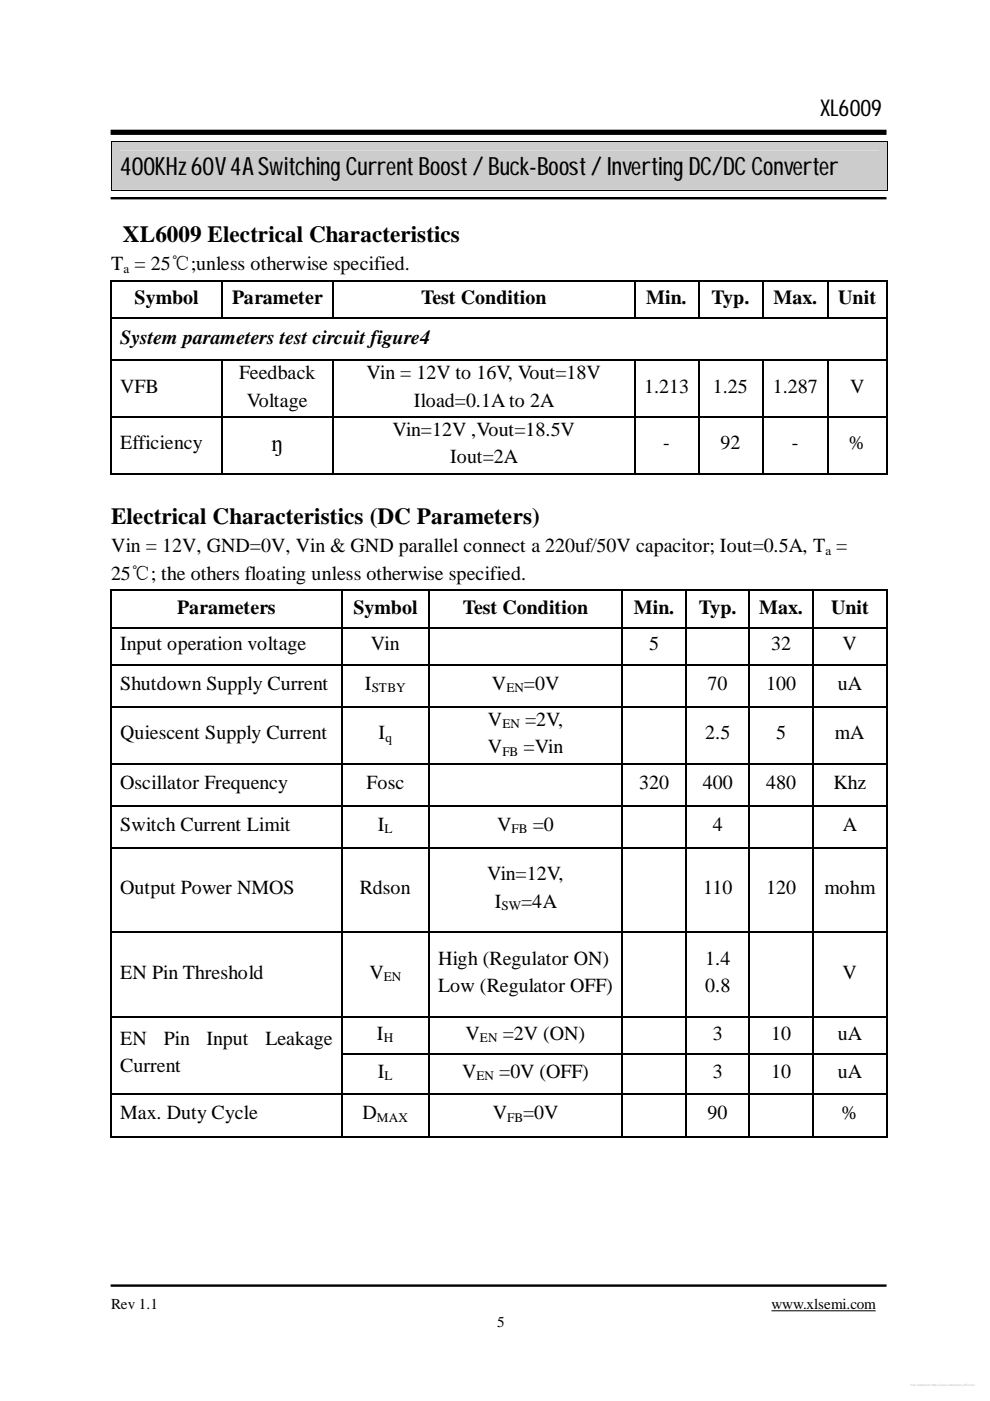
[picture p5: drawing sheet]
<svg xmlns="http://www.w3.org/2000/svg" width="210mm" height="297mm" viewBox="0 0 210 297" stroke-linecap="round" stroke-linejoin="round" font-family="sans-serif">
<defs><g id="words">
<text font-size="5.3" x="25.5" y="37.1">400KHz60V4ASwitchingCurrentBoost/ Buck-Boost/ InvertingDC/DCConverter</text>
<g font-size="4.9">
<text x="173.9" y="24.5">XL6009</text>
<text x="26.1" y="51.3">XL6009 Electrical Characteristics</text>
<text x="57.6" y="95.5">ŋ</text>
<text x="23.5" y="111.1">Electrical Characteristics (DC Parameters)</text>
</g>
<g font-size="4.2">
<text x="23.5" y="57.3">T = 25℃;unless otherwise specified.</text>
<text x="28.5" y="64.5">Symbol</text>
<text x="49.2" y="64.5">Parameter</text>
<text x="89.3" y="64.5">Test Condition</text>
<text x="137" y="64.5">Min.</text>
<text x="150.9" y="64.5">Typ.</text>
<text x="164" y="64.5">Max.</text>
<text x="177.7" y="64.5">Unit</text>
<text x="25.5" y="72.9">System parameters test circuit figure4</text>
<text x="25.5" y="83.3">VFB</text>
<text x="50.7" y="80.4">Feedback</text>
<text x="77.7" y="80.4">Vin = 12V to 16V, Vout=18V</text>
<text x="136.6" y="83.3">1.213</text>
<text x="151.1" y="83.3">1.25</text>
<text x="163.8" y="83.3">1.287</text>
<text x="180.3" y="83.3">V</text>
<text x="52.3" y="86.2">Voltage</text>
<text x="87.7" y="86.2">Iload=0.1A to 2A</text>
<text x="25.5" y="95.3">Efficiency</text>
<text x="83.2" y="92.4">Vin=12V ,Vout=18.5V</text>
<text x="140.6" y="95.3">-</text>
<text x="152.7" y="95.3">92</text>
<text x="167.9" y="95.3">-</text>
<text x="180" y="95.3">%</text>
<text x="95.4" y="98.2">Iout=2A</text>
<text x="23.5" y="117.1">Vin = 12V, GND=0V, Vin &amp; GND parallel connect a 220uf/50V capacitor; Iout=0.5A, T =</text>
<text x="23.5" y="123">25℃; the others floating unless otherwise specified.</text>
<text x="37.6" y="130.1">Parameters</text>
<text x="74.9" y="130.1">Symbol</text>
<text x="98.1" y="130.1">Test Condition</text>
<text x="134.4" y="130.1">Min.</text>
<text x="148.2" y="130.1">Typ.</text>
<text x="161" y="130.1">Max.</text>
<text x="176.2" y="130.1">Unit</text>
<text x="25.5" y="137.9">Input operation voltage</text>
<text x="78.7" y="137.9">Vin</text>
<text x="137.7" y="137.9">5</text>
<text x="163.5" y="137.9">32</text>
<text x="178.6" y="137.9">V</text>
<text x="25.5" y="146.2">Shutdown Supply Current</text>
<text x="77.4" y="146.2">I</text>
<text x="104.3" y="146.2">V</text>
<text x="111.1" y="146.2">=0V</text>
<text x="150" y="146.2">70</text>
<text x="162.5" y="146.2">100</text>
<text x="177.6" y="146.2">uA</text>
<text x="103.5" y="153.9">V</text>
<text x="111.3" y="153.9">=2V,</text>
<text x="25.5" y="156.7">Quiescent Supply Current</text>
<text x="80.3" y="156.7">I</text>
<text x="103.5" y="159.7">V</text>
<text x="111" y="159.7">=Vin</text>
<text x="149.5" y="156.7">2.5</text>
<text x="164.6" y="156.7">5</text>
<text x="177" y="156.7">mA</text>
<text x="25.5" y="167.2">Oscillator Frequency</text>
<text x="77.7" y="167.2">Fosc</text>
<text x="135.6" y="167.2">320</text>
<text x="149" y="167.2">400</text>
<text x="162.5" y="167.2">480</text>
<text x="176.7" y="167.2">Khz</text>
<text x="25.5" y="176.1">Switch Current Limit</text>
<text x="80.1" y="176.1">I</text>
<text x="105.4" y="176.1">V</text>
<text x="112.9" y="176.1">=0</text>
<text x="151.1" y="176.1">4</text>
<text x="178.7" y="176.1">A</text>
<text x="25.5" y="189.6">Output Power NMOS</text>
<text x="76.3" y="189.6">Rdson</text>
<text x="103.3" y="186.6">Vin=12V,</text>
<text x="149.1" y="189.6">110</text>
<text x="162.5" y="189.6">120</text>
<text x="174.8" y="189.6">mohm</text>
<text x="104.9" y="192.5">I</text>
<text x="110.5" y="192.5">=4A</text>
<text x="25.5" y="207.5">EN Pin Threshold</text>
<text x="78.3" y="207.5">V</text>
<text x="92.9" y="204.5">High (Regulator ON)</text>
<text x="149.5" y="204.5">1.4</text>
<text x="178.6" y="207.5">V</text>
<text x="92.9" y="210.3">Low (Regulator OFF)</text>
<text x="149.5" y="210.3">0.8</text>
<text x="25.5" y="221.5">EN</text>
<text x="34.7" y="221.5">Pin</text>
<text x="43.8" y="221.5">Input</text>
<text x="56.3" y="221.5">Leakage</text>
<text x="79.9" y="220.4">I</text>
<text x="98.7" y="220.4">V</text>
<text x="106.6" y="220.4">=2V (ON)</text>
<text x="151.1" y="220.4">3</text>
<text x="163.5" y="220.4">10</text>
<text x="177.6" y="220.4">uA</text>
<text x="25.5" y="227.4">Current</text>
<text x="80.1" y="228.5">I</text>
<text x="98" y="228.5">V</text>
<text x="105.8" y="228.5">=0V (OFF)</text>
<text x="151.1" y="228.5">3</text>
<text x="163.5" y="228.5">10</text>
<text x="177.6" y="228.5">uA</text>
<text x="25.5" y="237.3">Max. Duty Cycle</text>
<text x="76.9" y="237.3">D</text>
<text x="104.5" y="237.3">V</text>
<text x="110.9" y="237.3">=0V</text>
<text x="150" y="237.3">90</text>
<text x="178.4" y="237.3">%</text>
</g>
<g font-size="3.2">
<text x="23.5" y="277.6">Rev 1.1</text>
<text x="105.4" y="281.3">5</text>
<text x="163.6" y="277.6">www.xlsemi.com</text>
</g>
<g font-size="2.8">
<text x="26.2" y="57.9">a</text>
<text x="175" y="117.6">a</text>
<text x="78.8" y="146.8">STBY</text>
<text x="107.4" y="146.8">EN</text>
<text x="106.5" y="154.4">EN</text>
<text x="81.7" y="157.3">q</text>
<text x="106.5" y="160.2">FB</text>
<text x="81.5" y="176.6">L</text>
<text x="108.5" y="176.6">FB</text>
<text x="106.3" y="193">SW</text>
<text x="81.4" y="208">EN</text>
<text x="81.4" y="220.9">H</text>
<text x="101.8" y="220.9">EN</text>
<text x="81.5" y="229.1">L</text>
<text x="101" y="229.1">EN</text>
<text x="79.9" y="237.9">MAX</text>
<text x="107.5" y="237.9">FB</text>
</g>
</g></defs>
<g fill="#ccc">
<path d="M23.6 30.1h164.5v10.1h-164.5z"/>
<path d="M25.5 31.9h160.9v6.4h-160.9z"/>
</g>
<g fill="#000">
<path d="M23.5 29.9h.1v.2h-.1zM188.1 29.9h.2v.2h-.2zM23.4 59.4h.3v.3h-.3zM23.5 40.2h.1v.2h-.1zM46.9 59.4h.3v.3h-.3zM70.4 59.4h.3v.3h-.3zM134.5 59.4h.3v.3h-.3zM148 59.4h.3v.3h-.3zM161.5 59.4h.4v.3h-.4zM175.4 59.4h.4v.3h-.4zM187.9 59.4h.3v.3h-.3zM188.1 40.2h.2v.2h-.2z"/>
<path d="M23.4 67.3h.3v.4h-.3zM23.4 76.2h.3v.4h-.3zM46.9 67.3h.3v.4h-.3zM46.9 76.2h.3v.4h-.3zM70.4 67.3h.3v.4h-.3zM70.4 76.2h.3v.4h-.3zM134.5 67.3h.3v.4h-.3zM134.5 76.2h.3v.4h-.3zM148 67.3h.3v.4h-.3zM148 76.2h.3v.4h-.3zM161.5 67.3h.4v.4h-.4zM161.5 76.2h.4v.4h-.4z"/>
<path d="M175.4 67.3h.4v.4h-.4zM175.4 76.2h.4v.4h-.4zM187.9 67.3h.3v.4h-.3zM187.9 76.2h.3v.4h-.3zM23.4 88.3h.3v.3h-.3zM46.9 88.3h.3v.3h-.3zM70.4 88.3h.3v.3h-.3zM134.5 88.3h.3v.3h-.3zM148 88.3h.3v.3h-.3zM161.5 88.3h.4v.3h-.4zM175.4 88.3h.4v.3h-.4zM187.9 88.3h.3v.3h-.3z"/>
<path d="M23.4 100.4h.3v.3h-.3zM46.9 100.4h.3v.3h-.3zM70.4 100.4h.3v.3h-.3zM134.5 100.4h.3v.3h-.3zM148 100.4h.3v.3h-.3zM161.5 100.4h.4v.3h-.4zM175.4 100.4h.4v.3h-.4zM187.9 100.4h.3v.3h-.3zM23.4 125h.3v.3h-.3zM23.4 133h.3v.3h-.3zM72.3 125h.3v.3h-.3zM72.3 133h.3v.3h-.3z"/>
<path d="M90.8 125h.3v.3h-.3zM90.8 133h.3v.3h-.3zM131.7 125h.4v.3h-.4zM131.7 133h.4v.3h-.4zM145.4 125h.3v.3h-.3zM145.4 133h.3v.3h-.3zM158.7 125h.3v.3h-.3zM158.7 133h.3v.3h-.3zM172.3 125h.3v.3h-.3zM172.3 133h.3v.3h-.3zM187.8 125h.3v.3h-.3zM187.8 133h.3v.3h-.3z"/>
<path d="M23.4 140.7h.3v.4h-.3zM23.4 149.7h.3v.4h-.3zM72.3 140.7h.3v.4h-.3zM72.3 149.7h.3v.4h-.3zM90.8 140.7h.3v.4h-.3zM90.8 149.7h.3v.4h-.3zM131.7 140.7h.4v.4h-.4zM131.7 149.7h.4v.4h-.4zM145.4 140.7h.3v.4h-.3zM145.4 149.7h.3v.4h-.3zM158.7 140.7h.3v.4h-.3zM158.7 149.7h.3v.4h-.3z"/>
<path d="M172.3 140.7h.3v.4h-.3zM172.3 149.7h.3v.4h-.3zM187.8 140.7h.3v.4h-.3zM187.8 149.7h.3v.4h-.3zM23.4 161.7h.3v.4h-.3zM23.4 170.6h.3v.4h-.3zM23.4 179.6h.3v.3h-.3zM72.3 161.7h.3v.4h-.3zM72.3 170.6h.3v.4h-.3zM72.3 179.6h.3v.3h-.3zM90.8 161.7h.3v.4h-.3zM90.8 170.6h.3v.4h-.3z"/>
<path d="M90.8 179.6h.3v.3h-.3zM131.7 161.7h.4v.4h-.4zM131.7 170.6h.4v.4h-.4zM131.7 179.6h.4v.3h-.4zM145.4 161.7h.3v.4h-.3zM145.4 170.6h.3v.4h-.3zM145.4 179.6h.3v.3h-.3zM158.7 161.7h.3v.4h-.3zM158.7 170.6h.3v.4h-.3zM158.7 179.6h.3v.3h-.3zM172.3 161.7h.3v.4h-.3zM172.3 170.6h.3v.4h-.3z"/>
<path d="M172.3 179.6h.3v.3h-.3zM187.8 161.7h.3v.4h-.3zM187.8 170.6h.3v.4h-.3zM187.8 179.6h.3v.3h-.3zM23.4 197.5h.3v.3h-.3zM72.3 197.5h.3v.3h-.3zM90.8 197.5h.3v.3h-.3zM131.7 197.5h.4v.3h-.4zM145.4 197.5h.3v.3h-.3zM158.7 197.5h.3v.3h-.3zM172.3 197.5h.3v.3h-.3zM187.8 197.5h.3v.3h-.3z"/>
<path d="M23.4 215.4h.3v.4h-.3zM72.3 215.4h.3v.4h-.3zM90.8 215.4h.3v.4h-.3zM131.7 215.4h.4v.4h-.4zM145.4 215.4h.3v.4h-.3zM158.7 215.4h.3v.4h-.3zM172.3 215.4h.3v.4h-.3zM187.8 215.4h.3v.4h-.3zM23.4 223.3h.3v.3h-.3zM23.4 231.8h.3v.3h-.3zM72.3 223.3h.3v.3h-.3zM72.3 231.8h.3v.3h-.3z"/>
<path d="M90.8 223.3h.3v.3h-.3zM90.8 231.8h.3v.3h-.3zM131.7 223.3h.4v.3h-.4zM131.7 231.8h.4v.3h-.4zM145.4 223.3h.3v.3h-.3zM145.4 231.8h.3v.3h-.3zM158.7 223.3h.3v.3h-.3zM158.7 231.8h.3v.3h-.3zM172.3 223.3h.3v.3h-.3zM172.3 231.8h.3v.3h-.3zM187.8 223.3h.3v.3h-.3zM187.8 231.8h.3v.3h-.3z"/>
<path d="M23.4 240.8h.3v.4h-.3zM72.3 240.8h.3v.4h-.3zM90.8 240.8h.3v.4h-.3zM131.7 240.8h.4v.4h-.4zM145.4 240.8h.3v.4h-.3zM158.7 240.8h.3v.4h-.3zM172.3 240.8h.3v.4h-.3zM187.8 240.8h.3v.4h-.3z"/>
</g>
<path d="M23.5 30.1v10.1M23.6 30h164.5M188.2 30.1v10.1M23.6 40.3h164.5M163.6 277.9h22.1" fill="none" stroke="#000" stroke-width=".21"/>
<path d="M23.5 28.1h164.5" fill="none" stroke="#000" stroke-width="1.1" stroke-linecap="butt"/>
<path d="M23.5 42h164.5M23.5 272.6h164.5" fill="none" stroke="#000" stroke-width=".51"/>
<g fill="none" stroke="#000" stroke-width=".34">
<path d="M23.5 59.7v7.6M23.7 59.5h23.2M47.1 59.7v7.6M47.2 59.5h23.2M70.5 59.7v7.6M70.7 59.5h63.8M134.6 59.7v7.6M134.8 59.5h13.2M148.2 59.7v7.6M148.3 59.5h13.2M161.7 59.7v7.6M161.9 59.5h13.5"/>
<path d="M175.6 59.7v7.6M175.8 59.5h12.1M188 59.7v7.6M23.5 67.7v8.5M23.5 76.6v11.7M23.7 67.5h23.2M23.7 76.4h23.2M47.1 76.6v11.7M47.2 67.5h23.2M47.2 76.4h23.2M70.5 76.6v11.7M70.7 67.5h63.8"/>
<path d="M70.7 76.4h63.8M134.6 76.6v11.7M134.8 67.5h13.2M134.8 76.4h13.2M148.2 76.6v11.7M148.3 67.5h13.2M148.3 76.4h13.2M161.7 76.6v11.7M161.9 67.5h13.5M161.9 76.4h13.5M175.6 76.6v11.7M175.8 67.5h12.1"/>
<path d="M175.8 76.4h12.1M188 67.7v8.5M188 76.6v11.7M23.5 88.6v11.8M23.7 88.4h23.2M47.1 88.6v11.8M47.2 88.4h23.2M70.5 88.6v11.8M70.7 88.4h63.8M134.6 88.6v11.8M134.8 88.4h13.2M148.2 88.6v11.8"/>
<path d="M148.3 88.4h13.2M161.7 88.6v11.8M161.9 88.4h13.5M175.6 88.6v11.8M175.8 88.4h12.1M188 88.6v11.8M23.7 100.5h23.2M47.2 100.5h23.2M70.7 100.5h63.8M134.8 100.5h13.2M148.3 100.5h13.2M161.9 100.5h13.5"/>
<path d="M175.8 100.5h12.1M23.5 125.3v7.7M23.5 133.3v7.4M23.7 125.2h48.6M23.7 133.1h48.6M72.5 125.3v7.7M72.5 133.3v7.4M72.6 125.2h18.2M72.6 133.1h18.2M90.9 125.3v7.7M90.9 133.3v7.4M91.1 125.2h40.6"/>
<path d="M91.1 133.1h40.6M131.9 125.3v7.7M131.9 133.3v7.4M132.1 125.2h13.3M132.1 133.1h13.3M145.5 125.3v7.7M145.5 133.3v7.4M145.7 125.2h13M145.7 133.1h13M158.8 125.3v7.7M158.8 133.3v7.4M159 125.2h13.3"/>
<path d="M159 133.1h13.3M172.5 125.3v7.7M172.5 133.3v7.4M172.6 125.2h15.2M172.6 133.1h15.2M188 125.3v7.7M188 133.3v7.4M23.5 141.1v8.6M23.5 150.1v11.6M23.7 140.9h48.6M23.7 149.9h48.6M72.5 141.1v8.6"/>
<path d="M72.5 150.1v11.6M72.6 140.9h18.2M72.6 149.9h18.2M90.9 141.1v8.6M90.9 150.1v11.6M91.1 140.9h40.6M91.1 149.9h40.6M131.9 141.1v8.6M131.9 150.1v11.6M132.1 140.9h13.3M132.1 149.9h13.3M145.5 141.1v8.6"/>
<path d="M145.5 150.1v11.6M145.7 140.9h13M145.7 149.9h13M158.8 141.1v8.6M158.8 150.1v11.6M159 140.9h13.3M159 149.9h13.3M172.5 141.1v8.6M172.5 150.1v11.6M172.6 140.9h15.2M172.6 149.9h15.2M188 141.1v8.6"/>
<path d="M188 150.1v11.6M23.5 162.1v8.5M23.5 171v8.6M23.5 179.9v17.6M23.7 161.9h48.6M23.7 170.8h48.6M23.7 179.8h48.6M72.5 162.1v8.5M72.5 171v8.6M72.5 179.9v17.6M72.6 161.9h18.2M72.6 170.8h18.2"/>
<path d="M72.6 179.8h18.2M90.9 162.1v8.5M90.9 171v8.6M90.9 179.9v17.6M91.1 161.9h40.6M91.1 170.8h40.6M91.1 179.8h40.6M131.9 162.1v8.5M131.9 171v8.6M131.9 179.9v17.6M132.1 161.9h13.3M132.1 170.8h13.3"/>
<path d="M132.1 179.8h13.3M145.5 162.1v8.5M145.5 171v8.6M145.5 179.9v17.6M145.7 161.9h13M145.7 170.8h13M145.7 179.8h13M158.8 162.1v8.5M158.8 171v8.6M158.8 179.9v17.6M159 161.9h13.3M159 170.8h13.3"/>
<path d="M159 179.8h13.3M172.5 162.1v8.5M172.5 171v8.6M172.5 179.9v17.6M172.6 161.9h15.2M172.6 170.8h15.2M172.6 179.8h15.2M188 162.1v8.5M188 171v8.6M188 179.9v17.6M23.5 197.8v17.6M23.7 197.6h48.6"/>
<path d="M72.5 197.8v17.6M72.6 197.6h18.2M90.9 197.8v17.6M91.1 197.6h40.6M131.9 197.8v17.6M132.1 197.6h13.3M145.5 197.8v17.6M145.7 197.6h13M158.8 197.8v17.6M159 197.6h13.3M172.5 197.8v17.6M172.6 197.6h15.2"/>
<path d="M188 197.8v17.6M23.5 215.8v7.5M23.7 215.6h48.6M72.5 215.8v7.5M72.6 215.6h18.2M90.9 215.8v7.5M91.1 215.6h40.6M131.9 215.8v7.5M132.1 215.6h13.3M145.5 215.8v7.5M145.7 215.6h13M158.8 215.8v7.5"/>
<path d="M159 215.6h13.3M172.5 215.8v7.5M172.6 215.6h15.2M188 215.8v7.5M23.5 223.6v8.2M23.5 232.1v8.7M23.7 231.9h48.6M72.5 223.6v8.2M72.5 232.1v8.7M72.6 223.5h18.2M72.6 231.9h18.2M90.9 223.6v8.2"/>
<path d="M90.9 232.1v8.7M91.1 223.5h40.6M91.1 231.9h40.6M131.9 223.6v8.2M131.9 232.1v8.7M132.1 223.5h13.3M132.1 231.9h13.3M145.5 223.6v8.2M145.5 232.1v8.7M145.7 223.5h13M145.7 231.9h13M158.8 223.6v8.2"/>
<path d="M158.8 232.1v8.7M159 223.5h13.3M159 231.9h13.3M172.5 223.6v8.2M172.5 232.1v8.7M172.6 223.5h15.2M172.6 231.9h15.2M188 223.6v8.2M188 232.1v8.7M23.7 241h48.6M72.6 241h18.2M91.1 241h40.6"/>
<path d="M132.1 241h13.3M145.7 241h13M159 241h13.3M172.6 241h15.2"/>
</g>
<use href="#words"/>
</svg>
